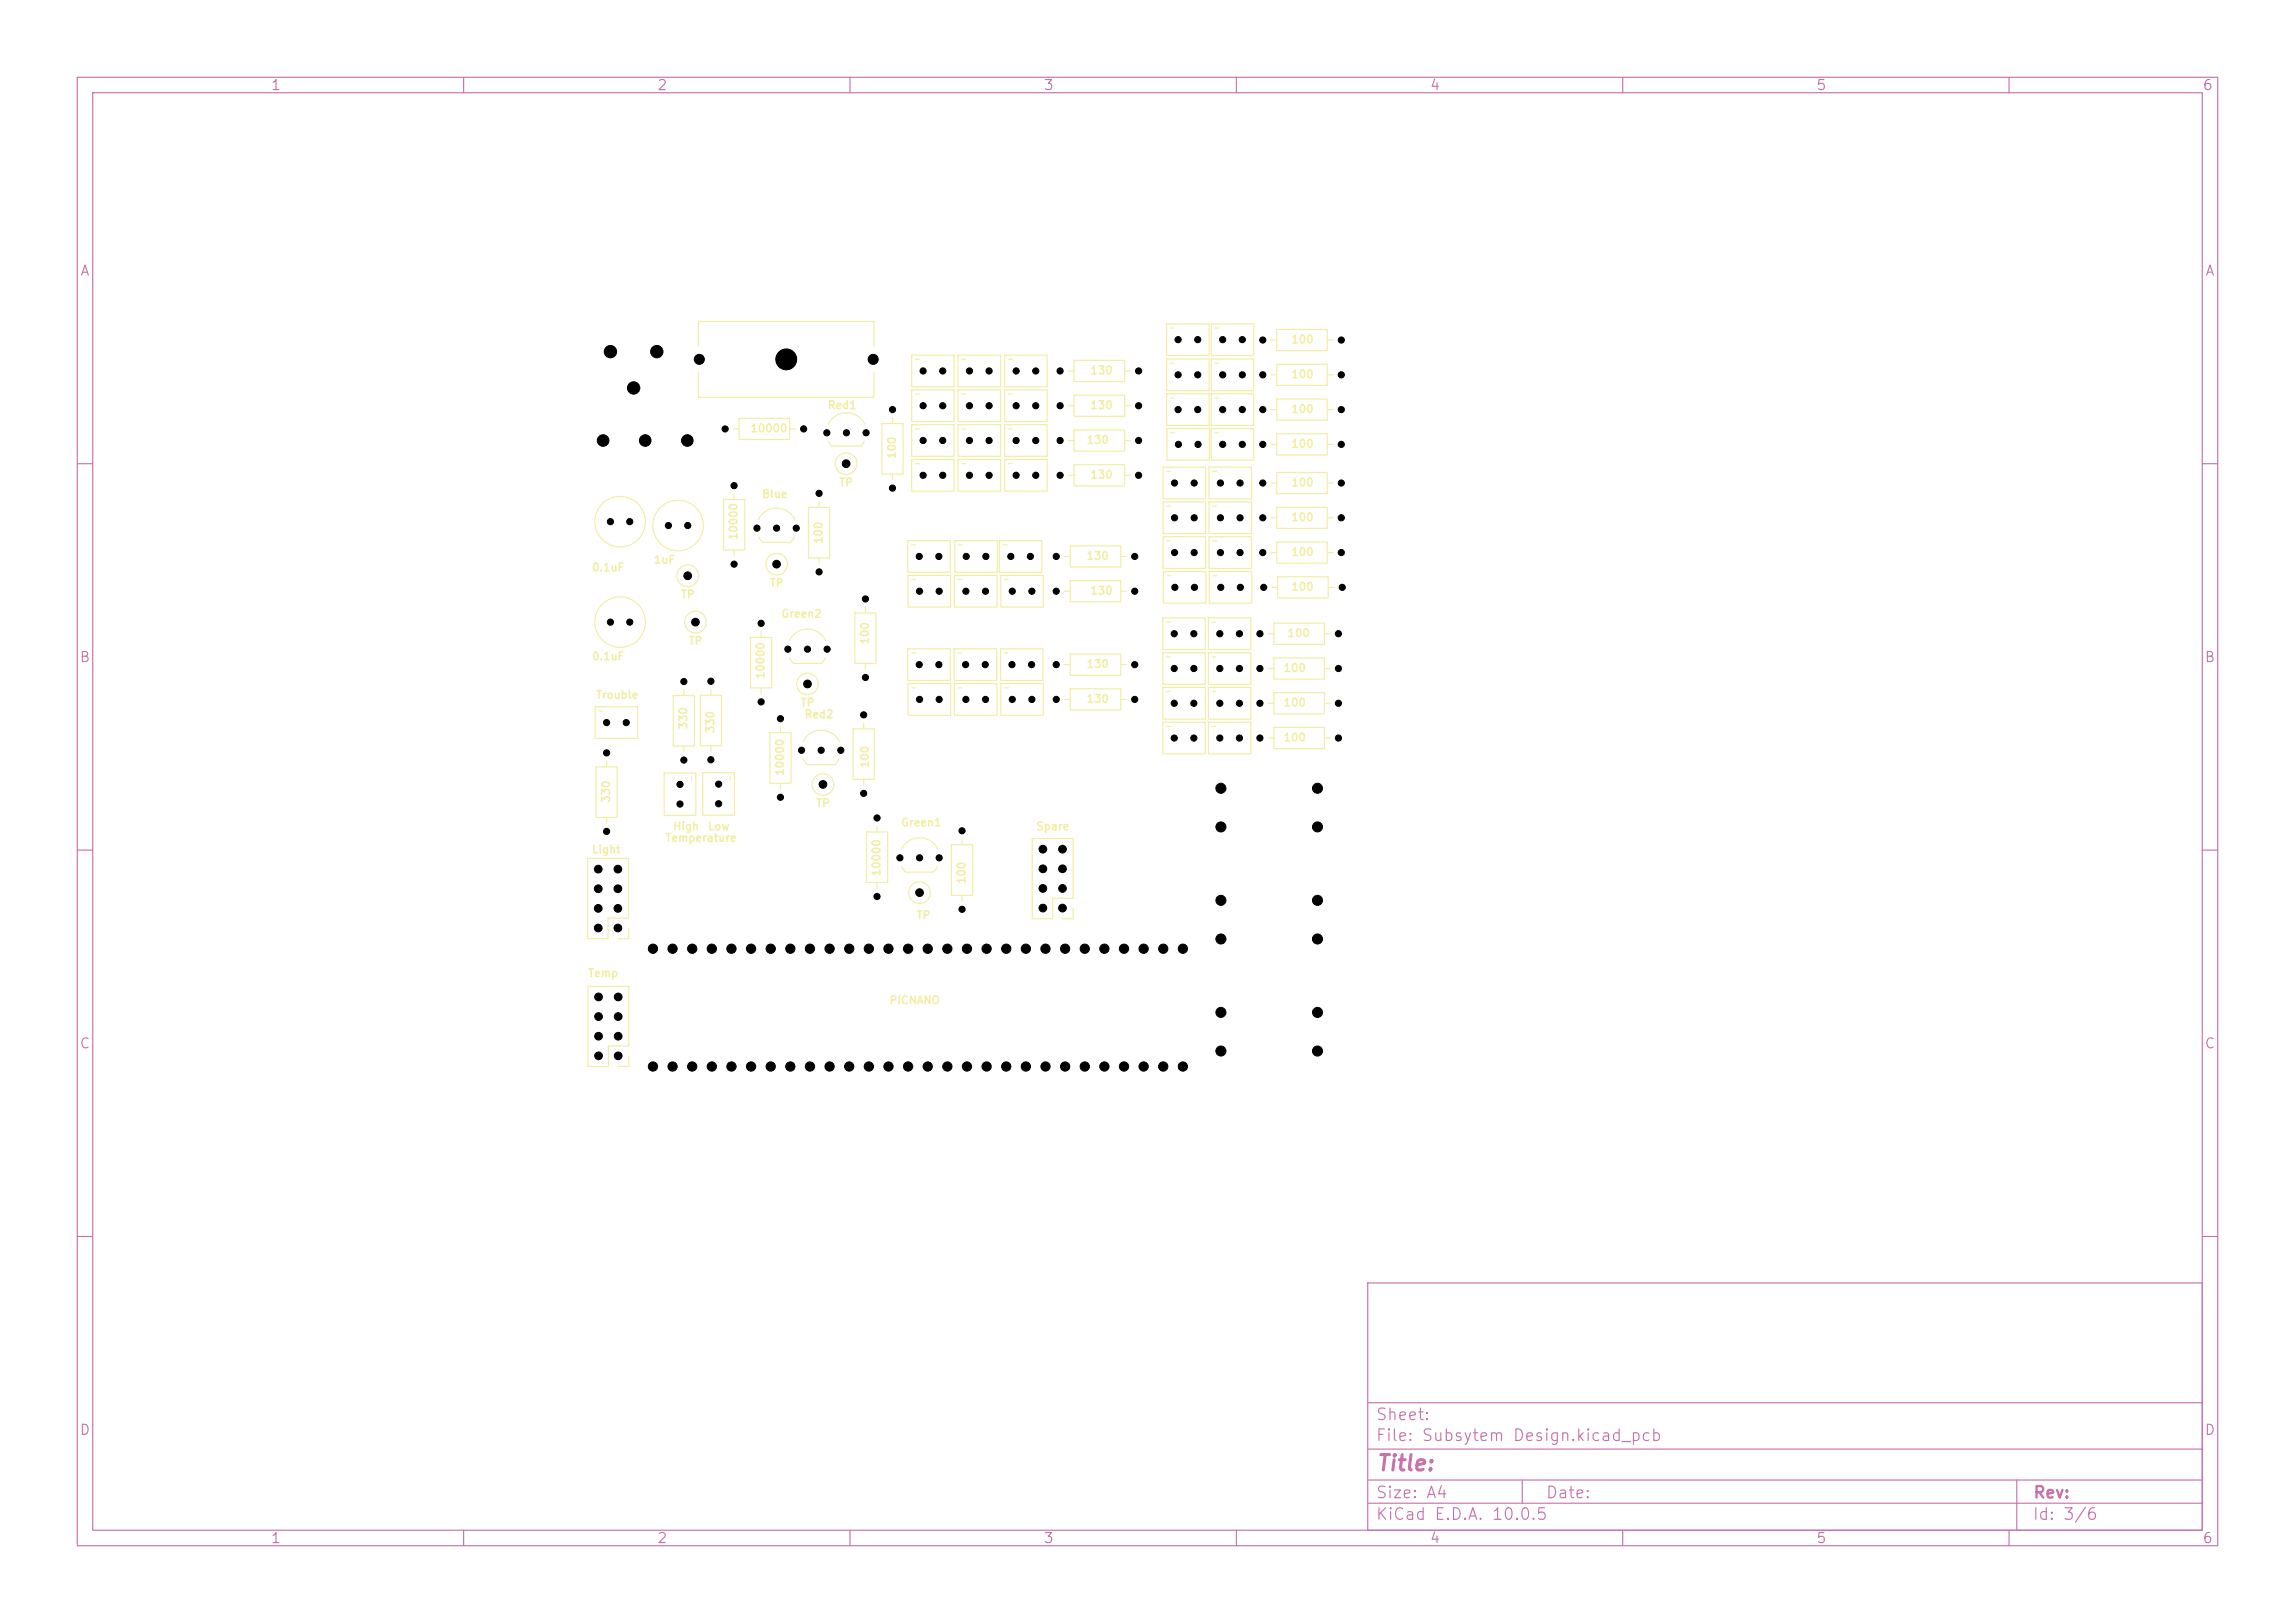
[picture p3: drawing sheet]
<svg xmlns="http://www.w3.org/2000/svg" width="297mm" height="210mm" viewBox="0 0 297 210" stroke-linecap="round" stroke-linejoin="round" font-family="sans-serif">
<defs><g id="words">
<text font-size="2" fill="#c872ab" x="178" y="190.8">Title:</text>
<g font-size="1.5" fill="#c872ab">
<text x="178" y="184.1">Sheet:</text>
<text x="178" y="186.8">File: Subsytem Design.kicad_pcb</text>
<text x="178" y="197">KiCad E.D.A. 10.0.5</text>
<text x="178" y="194.2">Size: A4</text>
<text x="200" y="194.2">Date:</text>
<text x="263" y="197">Id: 3/6</text>
<text x="263" y="194.2">Rev:</text>
</g>
<g font-size="1.3" fill="#c872ab">
<text x="35" y="12">1</text>
<text x="85" y="12">2</text>
<text x="135" y="12">3</text>
<text x="185" y="12">4</text>
<text x="235" y="12">5</text>
<text x="285" y="12">6</text>
<text x="10.3" y="36">A</text>
<text x="285.3" y="36">A</text>
<text x="10.2" y="86">B</text>
<text x="285.2" y="86">B</text>
<text x="10.2" y="136">C</text>
<text x="285.2" y="136">C</text>
<text x="10.2" y="186">D</text>
<text x="285.2" y="186">D</text>
<text x="35" y="200">1</text>
<text x="85" y="200">2</text>
<text x="135" y="200">3</text>
<text x="185" y="200">4</text>
<text x="235" y="200">5</text>
<text x="285" y="200">6</text>
</g>
<g font-size="1" fill="#f2eda1">
<text x="167" y="44.7">100</text>
<text x="107" y="53.2">Red1</text>
<text x="141" y="48.7">130</text>
<text x="141" y="53.2">130</text>
<text x="167" y="49.2">100</text>
<text x="167" y="53.7">100</text>
<text x="97" y="56.2">10000</text>
<text x="116.2" y="59.5" transform="rotate(-90 116.2 59.5)">100</text>
<text x="140.5" y="57.7">130</text>
<text x="167" y="58.2">100</text>
<text x="98.5" y="64.7">Blue</text>
<text x="108.5" y="63.2">TP</text>
<text x="141" y="62.2">130</text>
<text x="167" y="63.2">100</text>
<text x="95.7" y="70" transform="rotate(-90 95.7 70)">10000</text>
<text x="106.7" y="70.5" transform="rotate(-90 106.7 70.5)">100</text>
<text x="167" y="67.7">100</text>
<text x="76.5" y="74.2">0.1uF</text>
<text x="84.5" y="73.2">1uF</text>
<text x="88" y="77.7">TP</text>
<text x="99.5" y="76.2">TP</text>
<text x="140.5" y="72.7">130</text>
<text x="141" y="77.2">130</text>
<text x="167" y="72.2">100</text>
<text x="167" y="76.7">100</text>
<text x="89" y="83.7">TP</text>
<text x="101" y="80.2">Green2</text>
<text x="112.7" y="83.5" transform="rotate(-90 112.7 83.5)">100</text>
<text x="166.5" y="82.7">100</text>
<text x="76.5" y="85.7">0.1uF</text>
<text x="99.2" y="88" transform="rotate(-90 99.2 88)">10000</text>
<text x="140.5" y="86.7">130</text>
<text x="166" y="87.2">100</text>
<text x="77" y="90.7">Trouble</text>
<text x="89.2" y="94.5" transform="rotate(-90 89.2 94.5)">330</text>
<text x="92.7" y="95" transform="rotate(-90 92.7 95)">330</text>
<text x="103.5" y="91.7">TP</text>
<text x="104" y="93.2">Red2</text>
<text x="140.5" y="91.2">130</text>
<text x="166" y="91.7">100</text>
<text x="101.7" y="100.5" transform="rotate(-90 101.7 100.5)">10000</text>
<text x="112.7" y="99.5" transform="rotate(-90 112.7 99.5)">100</text>
<text x="166" y="96.2">100</text>
<text x="79.2" y="104" transform="rotate(-90 79.2 104)">330</text>
<text x="87" y="107.7">High</text>
<text x="91.5" y="107.7">Low</text>
<text x="105.5" y="104.7">TP</text>
<text x="116.5" y="107.2">Green1</text>
<text x="134" y="107.7">Spare</text>
<text x="76.5" y="110.7">Light</text>
<text x="86" y="109.2">Temperature</text>
<text x="114.2" y="113.5" transform="rotate(-90 114.2 113.5)">10000</text>
<text x="118.5" y="119.2">TP</text>
<text x="125.2" y="114.5" transform="rotate(-90 125.2 114.5)">100</text>
<text x="76" y="126.7">Temp</text>
<text x="115" y="130.2">PICNANO</text>
</g>
</g></defs>
<g fill="none" stroke="#c872ab" stroke-width=".15">
<path d="M10 10h277v190h-277zM12 12h273v186h-273zM60 10v2M110 10v2M160 10v2M210 10v2M260 10v2M10 60h2M285 60h2M10 110h2M285 110h2M10 160h2"/>
<path d="M177 166h108v32h-108zM285 160h2M60 198v2M110 198v2M160 198v2M177 194.5h108M177 191.5h108M177 187.5h108M177 181.5h108M197 191.5v3M210 198v2M260 198v2"/>
<path d="M261 191.5v6.5"/>
</g>
<g fill="none" stroke="#f2eda1" stroke-width=".15">
<path d="M90.4 44.8v-3.2h22.7v3.2M90.4 48.3v3.1h22.7v-3.1M94.9 55.5h.7M95.7 54.1h6.5v2.8h-6.5zM102.2 55.5h.8M107.2 54.9a2.6 2.6 0 0 1 2.3-1.5 2.6 2.6 0 0 1 2.4 1.5M111.8 57.1l-.4 .6h-3.8l-.4-.6M114.1 54.8h2.8v6.5h-2.8zM115.5 54v.8M118 50.4h5.5v4.2h-5.5zM118 46h5.5v4h-5.5zM118 55h5.5v4h-5.5z"/>
<path d="M118 59.4h5.5v4.2h-5.5zM118.5 55.5h.5M118.5 51h.5M118.5 46.5h.5M124 55h5.5v4h-5.5zM124 59.4h5.5v4.2h-5.5zM124 50.4h5.5v4.2h-5.5zM124 46h5.5v4h-5.5zM124.5 55.5h.5M124.5 51h.5M124.5 46.5h.5M130 59.4h5.5v4.2h-5.5z"/>
<path d="M130 50.4h5.5v4.2h-5.5zM130 55h5.5v4h-5.5zM130 46h5.5v4h-5.5zM130.5 55.5h.5M130.5 51h.5M130.5 46.5h.5M138.2 48h.8M138.2 57h.8M138.2 52.5h.8M139 46.6h6.5v2.8h-6.5zM139 55.6h6.5v2.8h-6.5zM139 51.1h6.5v2.8h-6.5z"/>
<path d="M145.5 48h.8M145.5 57h.8M145.5 52.5h.8M151 46.5h5.5v4.1h-5.5zM151 41.9h5.5v4.1h-5.5zM151 51h5.5v4h-5.5zM151 55.4h5.5v4.2h-5.5zM151.5 42.5h.5M151.5 47h.5M151.5 51.5h.5M151.5 56h.5M156.8 41.9h5.5v4.1h-5.5z"/>
<path d="M156.8 46.5h5.5v4.1h-5.5zM156.8 55.4h5.5v4.2h-5.5zM156.8 51h5.5v4h-5.5zM157.2 42.5h.5M157.2 47h.5M157.2 56h.5M157.2 51.5h.5M164.5 53h.7M164.5 48.5h.7M164.5 44h.7M164.5 57.5h.7M165.2 51.6h6.6v2.8h-6.6z"/>
<path d="M165.2 47.1h6.6v2.8h-6.6zM165.2 42.6h6.6v2.8h-6.6zM165.2 56.1h6.6v2.8h-6.6zM171.8 53h.7M171.8 48.5h.7M171.8 44h.7M171.8 57.5h.7M93.6 64.7h2.8v6.5h-2.8zM95 63.9v.8M95 71.2v.8M98.1 67.2a2.6 2.6 0 0 1 2.4-1.5 2.6 2.6 0 0 1 2.4 1.5M98.2 69.5l.5 .7h3.6l.5-.7"/>
<path d="M104.6 65.7h2.8v6.5h-2.8zM106 64.9v.8M106 72.2v.8M110.6 79.3h2.8v6.5h-2.8zM112 78.5v.8M115.5 61.4v.7M117.5 70h5.5v4h-5.5zM117.5 74.4h5.5v4.2h-5.5zM118 70.5h.5M118 75h.5M118.5 60h.5M123.5 74.4h5.5v4.2h-5.5z"/>
<path d="M123.6 70h5.5v4h-5.5zM124 75h.5M124 70.5h.5M124.5 60h.5M129.3 70h5.5v4h-5.5zM129.5 74.4h5.5v4.2h-5.5zM129.8 70.5h.5M130 75h.5M130.5 60h.5M137.7 76.5h.8M137.7 72h.8M138.2 61.5h.8"/>
<path d="M138.5 75.1h6.5v2.8h-6.5zM138.5 70.6h6.5v2.8h-6.5zM139 60.1h6.5v2.8h-6.5zM145 76.5h.8M145 72h.8M145.5 61.5h.8M150.5 80h5.5v4.1h-5.5zM150.5 69.4h5.5v4.2h-5.5zM150.5 65h5.5v4h-5.5zM150.5 60.4h5.5v4.2h-5.5zM150.6 74h5.5v4h-5.5zM151 70h.5"/>
<path d="M151 65.5h.5M151 61h.5M151 74.5h.5M156.4 80h5.5v4.1h-5.5zM156.5 69.4h5.5v4.2h-5.5zM156.5 65h5.5v4h-5.5zM156.5 60.4h5.5v4.2h-5.5zM156.5 74h5.5v4h-5.5zM156.9 70h.5M156.9 65.5h.5M156.9 61h.5M157 74.5h.5"/>
<path d="M164.5 62.5h.7M164.5 67h.7M164.5 71.5h.7M164.6 76h.7M165.2 61.1h6.6v2.8h-6.6zM165.2 65.6h6.6v2.8h-6.6zM165.2 70.1h6.6v2.8h-6.6zM165.3 74.6h6.6v2.8h-6.6zM171.8 62.5h.7M171.8 67h.7M171.8 71.5h.7M171.9 76h.8"/>
<path d="M77 91.4h5.5v4.1h-5.5zM77.1 99.2h2.8v6.6h-2.8zM77.5 92h.5M78.5 98.5v.7M87.1 90h2.8v6.5h-2.8zM88.5 89.2v.8M88.5 96.5v.8M90.6 90h2.8v6.5h-2.8zM91 100h4.1v5.5h-4.1zM92 89.2v.8M92 96.5v.8M97.1 82.5h2.8v6.5h-2.8z"/>
<path d="M98.5 81.7v.8M98.5 89v.8M99.6 94.8h2.8v6.6h-2.8zM101 94v.8M102.1 82.9a2.6 2.6 0 0 1 2.4-1.5 2.6 2.6 0 0 1 2.4 1.5M102.2 85.1l.5 .7 3.6 .1 .5-.8M103.9 96a2.6 2.6 0 0 1 2.4-1.5 2.6 2.6 0 0 1 2.3 1.5M103.9 98.2l.6 .7h3.6l.5-.7M110.4 94.3h2.7v6.5h-2.7zM111.8 93.5v.8M112 85.9v.7M117.5 84h5.5v4.1h-5.5z"/>
<path d="M117.5 88.4h5.5v4.1h-5.5zM118 84.5h.5M118 89h.5M123.5 84h5.5v4.1h-5.5zM123.5 88.4h5.5v4.1h-5.5zM124 84.5h.5M124 89h.5M129.5 84h5.5v4.1h-5.5zM129.5 88.4h5.5v4.1h-5.5zM130 84.5h.5M130 89h.5M137.7 86h.8"/>
<path d="M137.7 90.5h.8M138.5 84.6h6.5v2.8h-6.5zM138.5 89.1h6.5v2.8h-6.5zM145 86h.8M145 90.5h.8M150.5 84.4h5.5v4.1h-5.5zM150.5 93.4h5.5v4.1h-5.5zM150.5 89h5.5v4.1h-5.5zM151 85h.5M151 89.5h.5M151 80.5h.5M151 94h.5"/>
<path d="M156.4 89h5.5v4.1h-5.5zM156.4 84.4h5.5v4.1h-5.5zM156.4 93.4h5.5v4.1h-5.5zM156.9 85h.5M156.9 89.5h.5M156.9 80.5h.5M156.9 94h.5M164.1 86.5h.8M164.1 91h.8M164.1 82h.8M164.1 95.5h.8M164.9 85.1h6.5v2.8h-6.5z"/>
<path d="M164.9 89.6h6.5v2.8h-6.5zM164.9 80.6h6.5v2.8h-6.5zM164.9 94.1h6.5v2.8h-6.5zM171.4 86.5h.8M171.4 91h.8M171.4 82h.8M171.4 95.5h.8M76 111.1h5.3v7.7h-2.6v2.7h-2.7zM78.5 105.8v.7M86 100h4.1v5.5h-4.1zM89.5 100.5v.5M94.5 100.5v.5"/>
<path d="M101 101.4v.7M111.8 100.9v.7M112.1 107.7h2.8v6.5h-2.8zM113.5 106.9v.8M113.5 114.2v.8M116.6 109.9a2.6 2.6 0 0 1 2.4-1.5 2.6 2.6 0 0 1 2.4 1.5M116.7 112.1l.5 .7 3.6 .1 .5-.8M123.1 109.3h2.8v6.5h-2.8zM124.5 108.5v.8M124.5 115.9v.7M133.6 108.5h5.3v7.7h-2.7v2.7h-2.6zM138.9 117.5v1.4h-1.4"/>
<path d="M76.1 127.6h5.3v7.8h-2.7v2.6h-2.6zM81.3 120.1v1.4h-1.3M81.4 136.6v1.4h-1.4"/>
<circle cx="109.5" cy="60" r="1.4"/>
<circle cx="80.3" cy="67.5" r="3.3"/>
<circle cx="87.7" cy="68" r="3.3"/>
<circle cx="89" cy="74.5" r="1.4"/>
<circle cx="100.5" cy="73" r="1.4"/>
<circle cx="80.3" cy="80.5" r="3.3"/>
<circle cx="90" cy="80.5" r="1.4"/>
<circle cx="104.5" cy="88.5" r="1.4"/>
<circle cx="106.5" cy="101.5" r="1.4"/>
<circle cx="119" cy="115.5" r="1.4"/>
</g>
<g fill="#000" stroke="#000" stroke-width=".13">
<circle cx="78" cy="57" r=".75"/>
<circle cx="79" cy="45.5" r=".8"/>
<circle cx="82" cy="50.2" r=".8"/>
<circle cx="83.5" cy="57" r=".75"/>
<circle cx="85" cy="45.5" r=".8"/>
<circle cx="88.9" cy="57" r=".75"/>
<circle cx="90.5" cy="46.5" r=".65"/>
<circle cx="93.8" cy="55.5" r=".4"/>
<circle cx="101.8" cy="46.5" r="1.35"/>
<circle cx="104" cy="55.5" r=".4"/>
<circle cx="107" cy="56" r=".4"/>
<circle cx="109.5" cy="56" r=".4"/>
<circle cx="112.1" cy="56" r=".4"/>
<circle cx="113" cy="46.5" r=".65"/>
<circle cx="115.5" cy="53" r=".4"/>
<circle cx="119.5" cy="57" r=".4"/>
<circle cx="119.5" cy="48" r=".4"/>
<circle cx="119.5" cy="52.5" r=".4"/>
<circle cx="122" cy="57" r=".4"/>
<circle cx="122" cy="48" r=".4"/>
<circle cx="122" cy="52.5" r=".4"/>
<circle cx="125.5" cy="57" r=".4"/>
<circle cx="125.5" cy="48" r=".4"/>
<circle cx="125.5" cy="52.5" r=".4"/>
<circle cx="128" cy="57" r=".4"/>
<circle cx="128" cy="48" r=".4"/>
<circle cx="128" cy="52.5" r=".4"/>
<circle cx="131.5" cy="57" r=".4"/>
<circle cx="131.5" cy="48" r=".4"/>
<circle cx="131.5" cy="52.5" r=".4"/>
<circle cx="134" cy="57" r=".4"/>
<circle cx="134" cy="48" r=".4"/>
<circle cx="134" cy="52.5" r=".4"/>
<circle cx="137.2" cy="57" r=".4"/>
<circle cx="137.2" cy="48" r=".4"/>
<circle cx="137.2" cy="52.5" r=".4"/>
<circle cx="147.3" cy="57" r=".4"/>
<circle cx="147.3" cy="48" r=".4"/>
<circle cx="147.3" cy="52.5" r=".4"/>
<circle cx="152.5" cy="44" r=".4"/>
<circle cx="152.5" cy="53" r=".4"/>
<circle cx="152.5" cy="48.5" r=".4"/>
<circle cx="152.5" cy="57.5" r=".4"/>
<circle cx="155" cy="44" r=".4"/>
<circle cx="155" cy="53" r=".4"/>
<circle cx="155" cy="48.5" r=".4"/>
<circle cx="155" cy="57.5" r=".4"/>
<circle cx="158.2" cy="44" r=".4"/>
<circle cx="158.2" cy="53" r=".4"/>
<circle cx="158.2" cy="48.5" r=".4"/>
<circle cx="158.2" cy="57.5" r=".4"/>
<circle cx="160.8" cy="44" r=".4"/>
<circle cx="160.8" cy="53" r=".4"/>
<circle cx="160.8" cy="48.5" r=".4"/>
<circle cx="160.8" cy="57.5" r=".4"/>
<circle cx="163.4" cy="44" r=".4"/>
<circle cx="163.4" cy="53" r=".4"/>
<circle cx="163.4" cy="48.5" r=".4"/>
<circle cx="163.4" cy="57.5" r=".4"/>
<circle cx="173.6" cy="44" r=".4"/>
<circle cx="173.6" cy="53" r=".4"/>
<circle cx="173.6" cy="48.5" r=".4"/>
<circle cx="173.6" cy="57.5" r=".4"/>
<circle cx="79" cy="67.5" r=".4"/>
<circle cx="81.5" cy="67.5" r=".4"/>
<circle cx="86.5" cy="68" r=".4"/>
<circle cx="89" cy="74.5" r=".5"/>
<circle cx="89" cy="68" r=".4"/>
<circle cx="95" cy="62.8" r=".4"/>
<circle cx="95" cy="73" r=".4"/>
<circle cx="98" cy="68.3" r=".4"/>
<circle cx="100.5" cy="68.3" r=".4"/>
<circle cx="100.5" cy="73" r=".5"/>
<circle cx="103" cy="68.3" r=".4"/>
<circle cx="106" cy="63.8" r=".4"/>
<circle cx="106" cy="74" r=".4"/>
<circle cx="109.5" cy="60" r=".5"/>
<circle cx="112" cy="77.5" r=".4"/>
<circle cx="115.5" cy="63.2" r=".4"/>
<circle cx="119" cy="72" r=".4"/>
<circle cx="119" cy="76.5" r=".4"/>
<circle cx="119.5" cy="61.5" r=".4"/>
<circle cx="121.5" cy="72" r=".4"/>
<circle cx="121.5" cy="76.5" r=".4"/>
<circle cx="122" cy="61.5" r=".4"/>
<circle cx="125" cy="76.5" r=".4"/>
<circle cx="125" cy="72" r=".4"/>
<circle cx="125.5" cy="61.5" r=".4"/>
<circle cx="127.5" cy="76.5" r=".4"/>
<circle cx="127.6" cy="72" r=".4"/>
<circle cx="128" cy="61.5" r=".4"/>
<circle cx="130.8" cy="72" r=".4"/>
<circle cx="131" cy="76.5" r=".4"/>
<circle cx="131.5" cy="61.5" r=".4"/>
<circle cx="133.3" cy="72" r=".4"/>
<circle cx="133.5" cy="76.5" r=".4"/>
<circle cx="134" cy="61.5" r=".4"/>
<circle cx="136.7" cy="72" r=".4"/>
<circle cx="136.7" cy="76.5" r=".4"/>
<circle cx="137.2" cy="61.5" r=".4"/>
<circle cx="146.9" cy="72" r=".4"/>
<circle cx="146.9" cy="76.5" r=".4"/>
<circle cx="147.3" cy="61.5" r=".4"/>
<circle cx="152" cy="67" r=".4"/>
<circle cx="152" cy="71.5" r=".4"/>
<circle cx="152" cy="62.5" r=".4"/>
<circle cx="152" cy="76" r=".4"/>
<circle cx="154.5" cy="67" r=".4"/>
<circle cx="154.5" cy="71.5" r=".4"/>
<circle cx="154.5" cy="62.5" r=".4"/>
<circle cx="154.6" cy="76" r=".4"/>
<circle cx="157.9" cy="67" r=".4"/>
<circle cx="157.9" cy="71.5" r=".4"/>
<circle cx="157.9" cy="62.5" r=".4"/>
<circle cx="158" cy="76" r=".4"/>
<circle cx="160.5" cy="67" r=".4"/>
<circle cx="160.5" cy="71.5" r=".4"/>
<circle cx="160.5" cy="62.5" r=".4"/>
<circle cx="160.5" cy="76" r=".4"/>
<circle cx="163.4" cy="67" r=".4"/>
<circle cx="163.4" cy="62.5" r=".4"/>
<circle cx="163.4" cy="71.5" r=".4"/>
<circle cx="163.5" cy="76" r=".4"/>
<circle cx="173.6" cy="67" r=".4"/>
<circle cx="173.6" cy="71.5" r=".4"/>
<circle cx="173.6" cy="62.5" r=".4"/>
<circle cx="173.7" cy="76" r=".4"/>
<circle cx="78.5" cy="97.4" r=".4"/>
<circle cx="78.5" cy="93.5" r=".4"/>
<circle cx="79" cy="80.5" r=".4"/>
<circle cx="81" cy="93.5" r=".4"/>
<circle cx="81.5" cy="80.5" r=".4"/>
<circle cx="88.5" cy="98.4" r=".4"/>
<circle cx="88.5" cy="88.2" r=".4"/>
<circle cx="90" cy="80.5" r=".5"/>
<circle cx="92" cy="88.1" r=".4"/>
<circle cx="92" cy="98.3" r=".4"/>
<circle cx="98.5" cy="80.7" r=".4"/>
<circle cx="98.5" cy="90.8" r=".4"/>
<circle cx="101" cy="93" r=".4"/>
<circle cx="102" cy="84" r=".4"/>
<circle cx="103.7" cy="97.1" r=".4"/>
<circle cx="104.5" cy="84" r=".4"/>
<circle cx="104.5" cy="88.5" r=".5"/>
<circle cx="106.3" cy="97.1" r=".4"/>
<circle cx="107" cy="84" r=".4"/>
<circle cx="108.8" cy="97.1" r=".4"/>
<circle cx="111.8" cy="92.5" r=".4"/>
<circle cx="112" cy="87.7" r=".4"/>
<circle cx="119" cy="86" r=".4"/>
<circle cx="119" cy="90.5" r=".4"/>
<circle cx="121.5" cy="86" r=".4"/>
<circle cx="121.5" cy="90.5" r=".4"/>
<circle cx="125" cy="86" r=".4"/>
<circle cx="125" cy="90.5" r=".4"/>
<circle cx="127.5" cy="86" r=".4"/>
<circle cx="127.5" cy="90.5" r=".4"/>
<circle cx="131" cy="86" r=".4"/>
<circle cx="131" cy="90.5" r=".4"/>
<circle cx="133.5" cy="86" r=".4"/>
<circle cx="133.5" cy="90.5" r=".4"/>
<circle cx="136.7" cy="86" r=".4"/>
<circle cx="136.7" cy="90.5" r=".4"/>
<circle cx="146.9" cy="86" r=".4"/>
<circle cx="146.9" cy="90.5" r=".4"/>
<circle cx="152" cy="82" r=".4"/>
<circle cx="152" cy="86.5" r=".4"/>
<circle cx="152" cy="91" r=".4"/>
<circle cx="152" cy="95.5" r=".4"/>
<circle cx="154.5" cy="82" r=".4"/>
<circle cx="154.5" cy="95.5" r=".4"/>
<circle cx="154.5" cy="91" r=".4"/>
<circle cx="154.5" cy="86.5" r=".4"/>
<circle cx="157.9" cy="82" r=".4"/>
<circle cx="157.9" cy="86.5" r=".4"/>
<circle cx="157.9" cy="95.5" r=".4"/>
<circle cx="157.9" cy="91" r=".4"/>
<circle cx="160.4" cy="82" r=".4"/>
<circle cx="160.4" cy="95.5" r=".4"/>
<circle cx="160.4" cy="86.5" r=".4"/>
<circle cx="160.4" cy="91" r=".4"/>
<circle cx="163" cy="82" r=".4"/>
<circle cx="163" cy="95.5" r=".4"/>
<circle cx="163" cy="86.5" r=".4"/>
<circle cx="163" cy="91" r=".4"/>
<circle cx="173.2" cy="82" r=".4"/>
<circle cx="173.2" cy="86.5" r=".4"/>
<circle cx="173.2" cy="91" r=".4"/>
<circle cx="173.2" cy="95.5" r=".4"/>
<circle cx="77.4" cy="112.5" r=".5"/>
<circle cx="77.4" cy="115" r=".5"/>
<circle cx="77.4" cy="117.5" r=".5"/>
<circle cx="78.5" cy="107.6" r=".4"/>
<circle cx="80" cy="117.5" r=".5"/>
<circle cx="80" cy="112.5" r=".5"/>
<circle cx="80" cy="115" r=".5"/>
<circle cx="88" cy="101.5" r=".4"/>
<circle cx="88" cy="104" r=".4"/>
<circle cx="93" cy="101.5" r=".4"/>
<circle cx="93" cy="104" r=".4"/>
<circle cx="101" cy="103.2" r=".4"/>
<circle cx="106.5" cy="101.5" r=".5"/>
<circle cx="111.8" cy="102.7" r=".4"/>
<circle cx="113.5" cy="105.8" r=".4"/>
<circle cx="113.5" cy="116" r=".4"/>
<circle cx="116.5" cy="111" r=".4"/>
<circle cx="119" cy="115.5" r=".5"/>
<circle cx="119" cy="111" r=".4"/>
<circle cx="121.5" cy="111" r=".4"/>
<circle cx="124.5" cy="117.7" r=".4"/>
<circle cx="124.5" cy="107.5" r=".4"/>
<circle cx="135" cy="117.5" r=".5"/>
<circle cx="135" cy="112.4" r=".5"/>
<circle cx="135" cy="115" r=".5"/>
<circle cx="135" cy="109.9" r=".5"/>
<circle cx="137.5" cy="112.4" r=".5"/>
<circle cx="137.5" cy="109.9" r=".5"/>
<circle cx="137.5" cy="117.5" r=".5"/>
<circle cx="137.5" cy="115" r=".5"/>
<circle cx="158" cy="102" r=".65"/>
<circle cx="158" cy="107" r=".65"/>
<circle cx="158" cy="116.5" r=".65"/>
<circle cx="170.5" cy="102" r=".65"/>
<circle cx="170.5" cy="107" r=".65"/>
<circle cx="170.5" cy="116.5" r=".65"/>
<circle cx="77.4" cy="120.1" r=".5"/>
<circle cx="77.5" cy="129" r=".5"/>
<circle cx="77.5" cy="136.6" r=".5"/>
<circle cx="77.5" cy="131.5" r=".5"/>
<circle cx="77.5" cy="134.1" r=".5"/>
<circle cx="80" cy="120.1" r=".5"/>
<circle cx="80" cy="129" r=".5"/>
<circle cx="80" cy="134.1" r=".5"/>
<circle cx="80" cy="136.6" r=".5"/>
<circle cx="80" cy="131.5" r=".5"/>
<circle cx="84.5" cy="138" r=".6"/>
<circle cx="84.5" cy="122.8" r=".6"/>
<circle cx="87" cy="138" r=".6"/>
<circle cx="87" cy="122.8" r=".6"/>
<circle cx="89.6" cy="138" r=".6"/>
<circle cx="89.6" cy="122.8" r=".6"/>
<circle cx="92.1" cy="138" r=".6"/>
<circle cx="92.1" cy="122.8" r=".6"/>
<circle cx="94.7" cy="138" r=".6"/>
<circle cx="94.7" cy="122.8" r=".6"/>
<circle cx="97.2" cy="138" r=".6"/>
<circle cx="97.2" cy="122.8" r=".6"/>
<circle cx="99.7" cy="138" r=".6"/>
<circle cx="99.7" cy="122.8" r=".6"/>
<circle cx="102.3" cy="138" r=".6"/>
<circle cx="102.3" cy="122.8" r=".6"/>
<circle cx="104.8" cy="138" r=".6"/>
<circle cx="104.8" cy="122.8" r=".6"/>
<circle cx="107.4" cy="138" r=".6"/>
<circle cx="107.4" cy="122.8" r=".6"/>
<circle cx="109.9" cy="138" r=".6"/>
<circle cx="109.9" cy="122.8" r=".6"/>
<circle cx="112.4" cy="138" r=".6"/>
<circle cx="112.4" cy="122.8" r=".6"/>
<circle cx="115" cy="138" r=".6"/>
<circle cx="115" cy="122.8" r=".6"/>
<circle cx="117.5" cy="138" r=".6"/>
<circle cx="117.5" cy="122.8" r=".6"/>
<circle cx="120.1" cy="138" r=".6"/>
<circle cx="120.1" cy="122.8" r=".6"/>
<circle cx="122.6" cy="138" r=".6"/>
<circle cx="122.6" cy="122.8" r=".6"/>
<circle cx="125.1" cy="138" r=".6"/>
<circle cx="125.1" cy="122.8" r=".6"/>
<circle cx="127.7" cy="138" r=".6"/>
<circle cx="127.7" cy="122.8" r=".6"/>
<circle cx="130.2" cy="138" r=".6"/>
<circle cx="130.2" cy="122.8" r=".6"/>
<circle cx="132.8" cy="138" r=".6"/>
<circle cx="132.8" cy="122.8" r=".6"/>
<circle cx="135.3" cy="138" r=".6"/>
<circle cx="135.3" cy="122.8" r=".6"/>
<circle cx="137.8" cy="138" r=".6"/>
<circle cx="137.8" cy="122.8" r=".6"/>
<circle cx="140.4" cy="138" r=".6"/>
<circle cx="140.4" cy="122.8" r=".6"/>
<circle cx="142.9" cy="138" r=".6"/>
<circle cx="142.9" cy="122.8" r=".6"/>
<circle cx="145.5" cy="138" r=".6"/>
<circle cx="145.5" cy="122.8" r=".6"/>
<circle cx="148" cy="138" r=".6"/>
<circle cx="148" cy="122.8" r=".6"/>
<circle cx="150.5" cy="138" r=".6"/>
<circle cx="150.5" cy="122.8" r=".6"/>
<circle cx="153.1" cy="138" r=".6"/>
<circle cx="153.1" cy="122.8" r=".6"/>
<circle cx="158" cy="131" r=".65"/>
<circle cx="158" cy="136" r=".65"/>
<circle cx="158" cy="121.5" r=".65"/>
<circle cx="170.5" cy="136" r=".65"/>
<circle cx="170.5" cy="131" r=".65"/>
<circle cx="170.5" cy="121.5" r=".65"/>
</g>
<use href="#words"/>
</svg>
